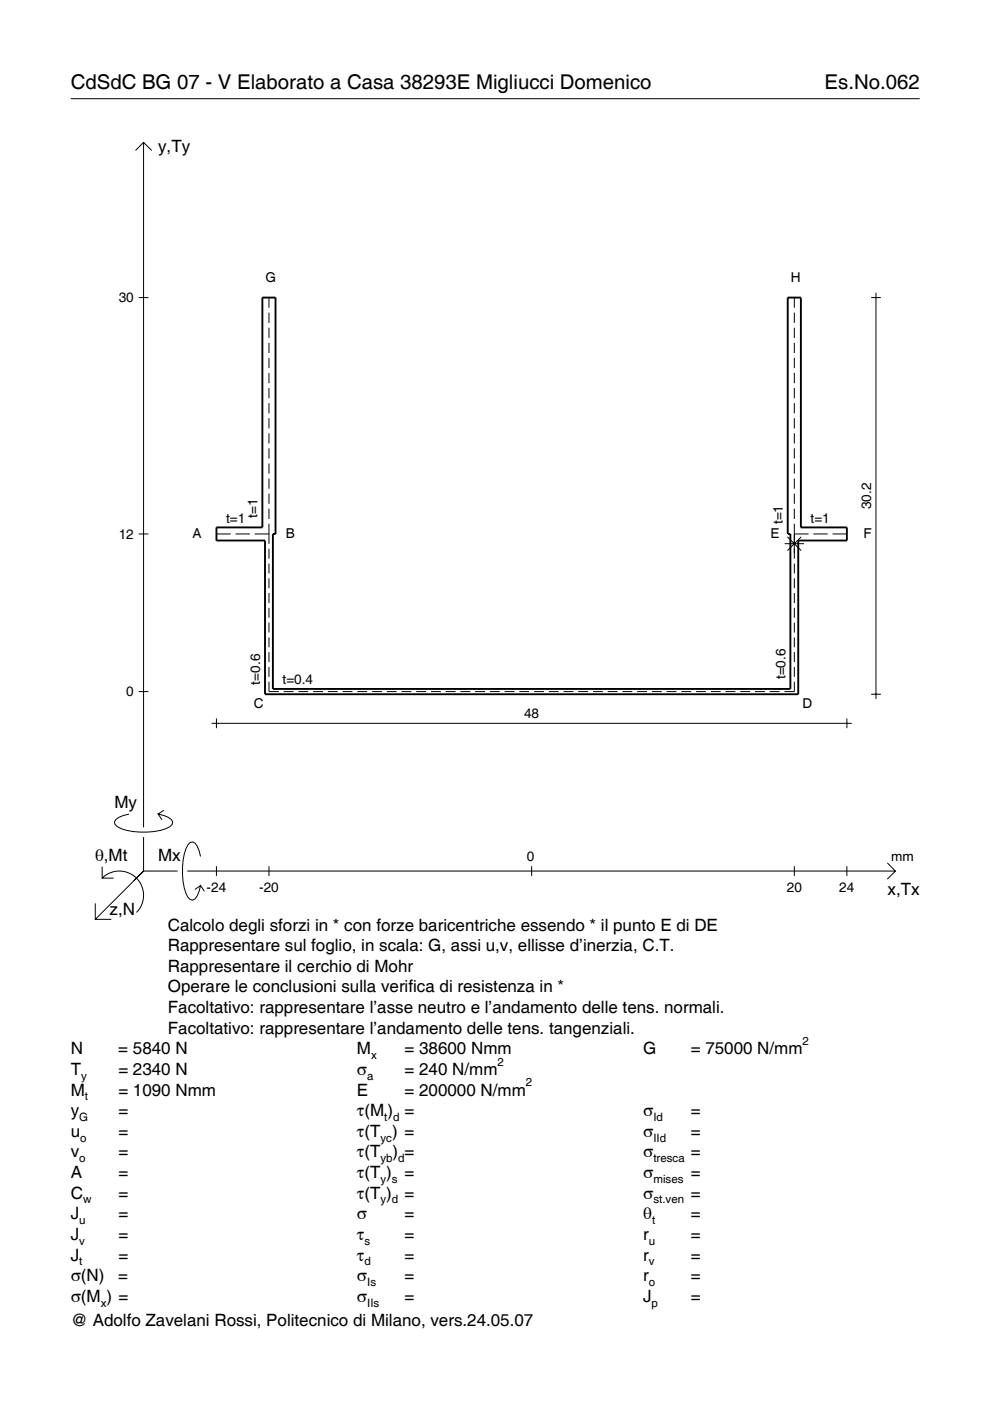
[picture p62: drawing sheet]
<svg xmlns="http://www.w3.org/2000/svg" width="210mm" height="297mm" viewBox="0 0 210 297" stroke-linecap="round" stroke-linejoin="round" font-family="sans-serif">
<defs><g id="words">
<g font-size="4.3">
<text x="15" y="18.9">CdSdC BG 07 - V Elaborato a Casa 38293E Migliucci Domenico</text>
<text x="174.8" y="18.9">Es.No.062</text>
</g>
<g font-size="3.6">
<text x="33.5" y="32.3">y,Ty</text>
<text x="24.3" y="171.3">My</text>
<text x="20.1" y="182.6">θ,Mt</text>
<text x="33.5" y="182.6">Mx</text>
<text x="188.2" y="189.8">x,Tx</text>
<text x="23.2" y="193.9">z,N</text>
<text x="35.6" y="197.3">Calcolo degli sforzi in * con forze baricentriche essendo * il punto E di DE</text>
<text x="35.6" y="201.7">Rappresentare sul foglio, in scala: G, assi u,v, ellisse d’inerzia, C.T.</text>
<text x="35.6" y="206">Rappresentare il cerchio di Mohr</text>
<text x="35.6" y="210.4">Operare le conclusioni sulla verifica di resistenza in *</text>
<text x="35.6" y="214.8">Facoltativo: rappresentare l’asse neutro e l’andamento delle tens. normali.</text>
<text x="35.6" y="219.2">Facoltativo: rappresentare l’andamento delle tens. tangenziali.</text>
<text x="15" y="223.5">N</text>
<text x="15" y="227.9">T</text>
<text x="25.1" y="223.5">= 5840 N</text>
<text x="25.1" y="227.9">= 2340 N</text>
<text x="75.7" y="227.9">σ</text>
<text x="75.7" y="223.5">M</text>
<text x="85.8" y="223.5">= 38600 Nmm</text>
<text x="85.8" y="227.9">= 240 N/mm</text>
<text x="136.4" y="223.5">G</text>
<text x="146.5" y="223.5">= 75000 N/mm</text>
<text x="15" y="232.3">M</text>
<text x="25.1" y="232.3">= 1090 Nmm</text>
<text x="75.7" y="232.3">E</text>
<text x="85.8" y="232.3">= 200000 N/mm</text>
<text x="15" y="236.7">y</text>
<text x="25.1" y="236.7">=</text>
<text x="75.7" y="236.7">τ(M ) =</text>
<text x="136.4" y="236.7">σ</text>
<text x="146.5" y="236.7">=</text>
<text x="15" y="241">u</text>
<text x="15" y="245.4">v</text>
<text x="25.1" y="241">=</text>
<text x="25.1" y="245.4">=</text>
<text x="75.7" y="241">τ(T ) =</text>
<text x="75.7" y="245.4">τ(T</text>
<text x="83.3" y="245.4">) =</text>
<text x="136.4" y="241">σ</text>
<text x="136.4" y="245.4">σ</text>
<text x="146.5" y="241">=</text>
<text x="146.5" y="245.4">=</text>
<text x="15" y="249.8">A</text>
<text x="25.1" y="249.8">=</text>
<text x="75.7" y="249.8">τ(T )</text>
<text x="85.8" y="249.8">=</text>
<text x="136.4" y="249.8">σ</text>
<text x="146.5" y="249.8">=</text>
<text x="15" y="254.2">C</text>
<text x="25.1" y="254.2">=</text>
<text x="75.7" y="254.2">τ(T )</text>
<text x="85.8" y="254.2">=</text>
<text x="136.4" y="254.2">σ</text>
<text x="146.5" y="254.2">=</text>
<text x="15" y="258.5">J</text>
<text x="15" y="262.9">J</text>
<text x="25.1" y="258.5">=</text>
<text x="25.1" y="262.9">=</text>
<text x="75.7" y="258.5">σ</text>
<text x="75.7" y="262.9">τ</text>
<text x="85.8" y="258.5">=</text>
<text x="85.8" y="262.9">=</text>
<text x="136.4" y="258.5">θ</text>
<text x="136.4" y="262.9">r</text>
<text x="146.5" y="258.5">=</text>
<text x="146.5" y="262.9">=</text>
<text x="15" y="267.3">J</text>
<text x="25.1" y="267.3">=</text>
<text x="75.7" y="267.3">τ</text>
<text x="85.8" y="267.3">=</text>
<text x="136.4" y="267.3">r</text>
<text x="146.5" y="267.3">=</text>
<text x="15" y="271.7">σ(N)</text>
<text x="25.1" y="271.7">=</text>
<text x="75.7" y="271.7">σ</text>
<text x="85.8" y="271.7">=</text>
<text x="136.4" y="271.7">r</text>
<text x="146.5" y="271.7">=</text>
<text x="15" y="281.2">@ Adolfo Zavelani Rossi, Politecnico di Milano, vers.24.05.07</text>
<text x="15" y="276">σ(M ) =</text>
<text x="75.7" y="276">σ</text>
<text x="85.8" y="276">=</text>
<text x="136.4" y="276">J</text>
<text x="146.5" y="276">=</text>
</g>
<g font-size="2.9">
<text x="56.3" y="59.7">G</text>
<text x="167.7" y="59.7">H</text>
<text x="25.2" y="64.1">30</text>
<text x="184.7" y="107.9" transform="rotate(-90 184.7 107.9)">30.2</text>
<text x="47.9" y="110.8">t=1</text>
<text x="54.6" y="109.8" transform="rotate(-90 54.6 109.8)">t=1</text>
<text x="166" y="111.2" transform="rotate(-90 166 111.2)">t=1</text>
<text x="171.9" y="110.8">t=1</text>
<text x="25.2" y="114.2">12</text>
<text x="40.8" y="114.1">A</text>
<text x="60.6" y="114.1">B</text>
<text x="163.4" y="114.1">E</text>
<text x="183.1" y="114.1">F</text>
<text x="26.8" y="147.6">0</text>
<text x="55.2" y="145.1" transform="rotate(-90 55.2 145.1)">t=0.6</text>
<text x="59.9" y="145">t=0.4</text>
<text x="166.5" y="144" transform="rotate(-90 166.5 144)">t=0.6</text>
<text x="53.8" y="150">C</text>
<text x="111.1" y="152.3">48</text>
<text x="170.1" y="150">D</text>
<text x="111.7" y="182.6">0</text>
<text x="189" y="182.6">mm</text>
<text x="43.8" y="189.1">-24</text>
<text x="54.9" y="189.1">-20</text>
<text x="166.8" y="189.1">20</text>
<text x="178" y="189.1">24</text>
</g>
<g font-size="2.4">
<text x="170.2" y="221.5">2</text>
<text x="78.7" y="224.5">x</text>
<text x="105.5" y="225.9">2</text>
<text x="17.2" y="228.9">y</text>
<text x="18" y="233.3">t</text>
<text x="77.9" y="228.9">a</text>
<text x="111.5" y="230.3">2</text>
<text x="16.8" y="237.7">G</text>
<text x="81.5" y="237.7">t d</text>
<text x="138.5" y="237.7">Id</text>
<text x="17" y="242">o</text>
<text x="80.7" y="242">yc</text>
<text x="138.5" y="242">IId</text>
<text x="16.8" y="246.4">o</text>
<text x="80.7" y="246.4">yb d</text>
<text x="80.7" y="250.8">y s</text>
<text x="138.5" y="246.4">tresca</text>
<text x="138.5" y="250.8">mises</text>
<text x="17.6" y="255.2">w</text>
<text x="80.7" y="255.2">y d</text>
<text x="138.5" y="255.2">st.ven</text>
<text x="16.8" y="259.5">u</text>
<text x="16.8" y="263.9">v</text>
<text x="77.3" y="263.9">s</text>
<text x="137.6" y="263.9">u</text>
<text x="138.2" y="259.5">t</text>
<text x="16.8" y="268.3">t</text>
<text x="77.3" y="268.3">d</text>
<text x="137.6" y="268.3">v</text>
<text x="77.9" y="272.7">Is</text>
<text x="137.6" y="272.7">o</text>
<text x="21.4" y="277">x</text>
<text x="77.9" y="277">IIs</text>
<text x="138.2" y="277">p</text>
</g>
</g></defs>
<g fill="none" stroke="#000" stroke-width=".21">
<path d="M15 20.9h180M28.7 31.9l1.7-1.7 1.8 1.7M30.4 30.2v145.2M29.4 63.1h2.1M57 63.1v2.2M57 66.3v2.2M57 69.5v2.2M57 72.7v2.2M57 75.9v2.1M57 79.1v2.1M168.4 63.1v2.2M168.4 66.3v2.2"/>
<path d="M168.4 69.5v2.2M168.4 72.7v2.2M168.4 75.9v2.1M168.4 79.1v2.1M184.7 63.1h2.1M185.7 62.1v86.1M57 82.3v2.1M57 85.5v2.1M57 88.7v2.1M57 91.9v2.1M57 95.1v2.1M57 98.3v2.1"/>
<path d="M168.4 82.3v2.1M168.4 85.5v2.1M168.4 88.7v2.1M168.4 91.9v2.1M168.4 95.1v2.1M168.4 98.3v2.1M29.4 113.2h2.1M45.9 113.2h3M49.9 113.2h3.1M54 113.2h3M57 101.5v2.1M57 104.7v2.1"/>
<path d="M57 107.9v2.1M57 111v4.3M57 116.3v2.2M57 119.5v2.1M166.4 115.3h4.1M167 113.8l2.9 2.9M168.4 113.2h3M168.4 101.5v2.1M168.4 104.7v2.1M168.4 107.9v2.1M168.4 111v7.5M168.4 119.5v2.1"/>
<path d="M169.9 113.8l-2.9 2.9M172.5 113.2h3M176.5 113.2h3.1M57 122.6v2.1M57 125.7v2.1M57 128.9v2.1M57 132v2.1M57 135.1v2.1M57 138.3v2.1M168.4 122.6v2.1M168.4 125.7v2.1M168.4 128.9v2.1"/>
<path d="M168.4 132v2.1M168.4 135.1v2.1M168.4 138.3v2.1M29.4 146.6h2.1M44.9 153.4h135.7M45.9 152.3v2.1M57 144.5v2.1h2.1M57 141.4v2.1M60.1 146.6h2.1M63.3 146.6h2.1M66.4 146.6h2.1M69.5 146.6h2.1"/>
<path d="M72.6 146.6h2.1M75.8 146.6h2.1M78.9 146.6h2.1M82 146.6h2.1M85.1 146.6h2.1M88.2 146.6h2.1M91.4 146.6h2.1M94.5 146.6h2.1M97.6 146.6h2.1M100.7 146.6h2.1M103.9 146.6h2.1M107 146.6h2.1"/>
<path d="M110.1 146.6h2.1M113.2 146.6h2.1M116.4 146.6h2M119.5 146.6h2.1M122.6 146.6h2.1M125.7 146.6h2.1M128.8 146.6h2.1M132 146.6h2.1M135.1 146.6h2.1M138.2 146.6h2.1M141.3 146.6h2.1M144.5 146.6h2.1"/>
<path d="M147.6 146.6h2.1M150.7 146.6h2.1M153.8 146.6h2.1M157 146.6h2M160.1 146.6h2.1M163.2 146.6h2.1M168.4 144.5v2.1h-2.1M168.4 141.4v2.1M179.6 152.3v2.1M184.7 147.2h2.1M27.3 172.6a3.6 3.6 0 0 0-3 1.7l.1 .5a5.7 5.7 0 0 0 3.8 1.5 13.3 13.3 0 0 0 7.8-1l.5-.5 .1-.5a3.6 3.6 0 0 0-3.1-1.7l.8 1.2M30.4 177.5v7.2"/>
<path d="M34.7 171.8l-1.2 .8M20.2 191.5v3.4h3.4M21.7 186.2a5.1 5.1 0 0 1 7.2 0 5.1 5.1 0 0 1 0 7.3M21.7 183.8v2.4h2.4M30.4 184.7l-10.2 10.2M30.4 184.7l-2 2M30.4 184.7h7.2M39.7 184.7h150.1M42.5 181.6a3.6 3.6 0 0 0-1.7-3.1l-.5 .1a5.7 5.7 0 0 0-1.5 3.8 13.3 13.3 0 0 0 1 7.8l.5 .5 .5 .2a3.6 3.6 0 0 0 1.7-3.1l-1.2 .8M42.5 187.8l.8 1.2M45.9 183.7v2M57 183.7v2"/>
<path d="M112.7 183.7v2M168.4 183.7v2M179.6 183.7v2M188.1 183l1.7 1.7-1.7 1.7"/>
</g>
<path d="M55.6 63.1h2.8v50.1h-.5v32.9h109.7v-32.9h-.6v-50.1h2.8v48.7h9.8v2.8h-10.4v32.6h-113v-32.6h-10.3v-2.8h9.7z" fill="none" stroke="#000" stroke-width=".4"/>
<use href="#words"/>
</svg>
